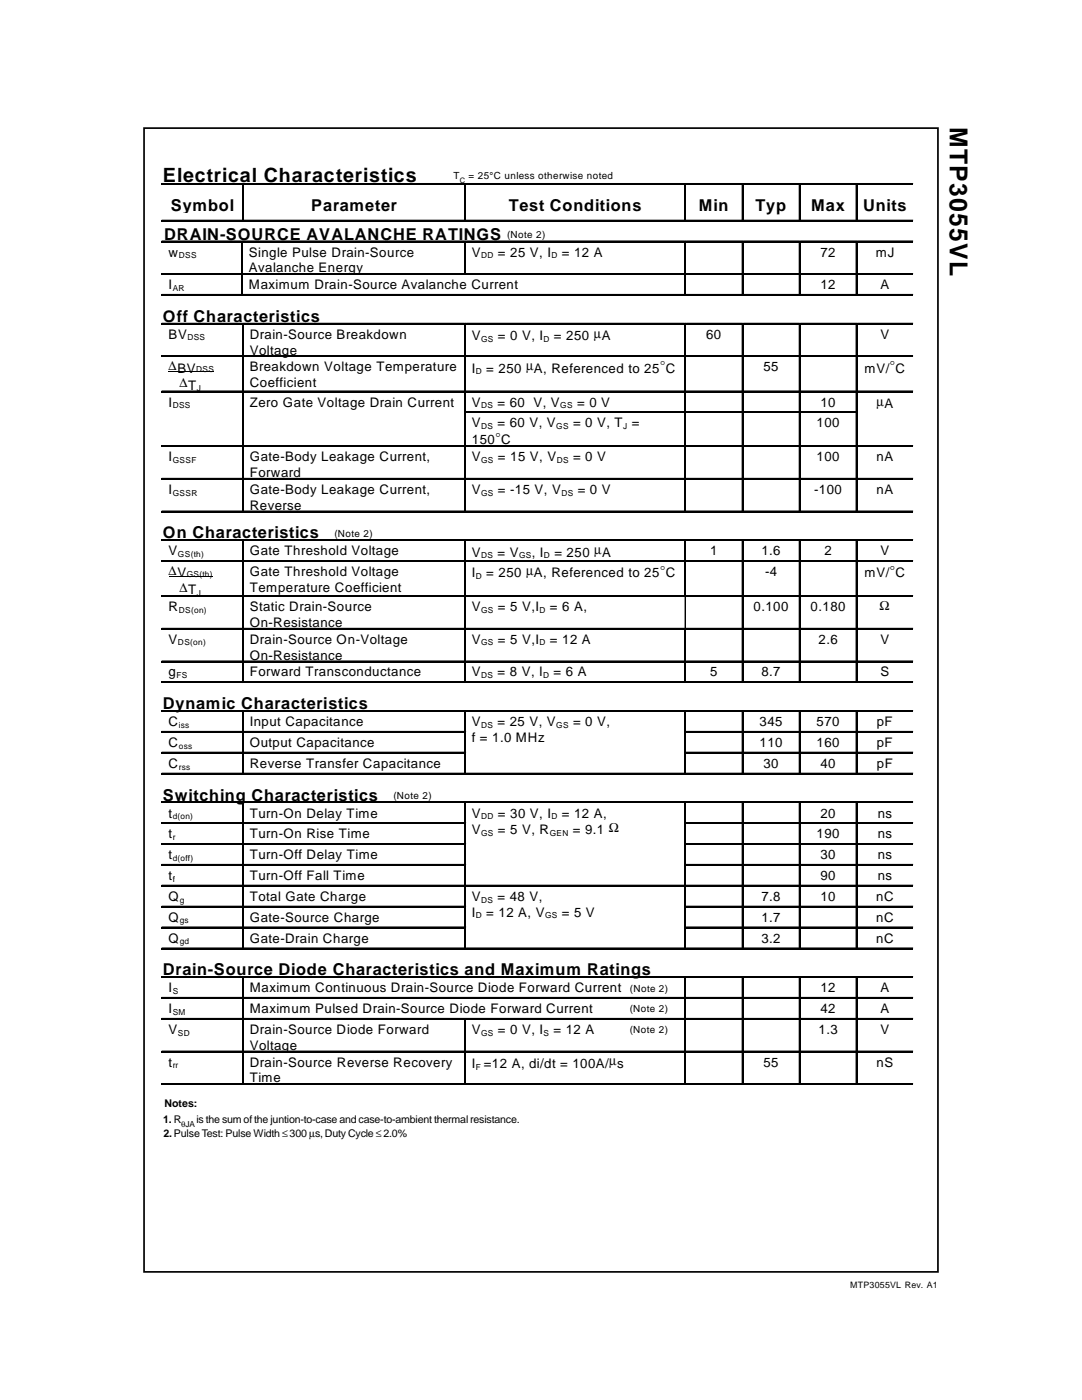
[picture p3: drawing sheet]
<svg xmlns="http://www.w3.org/2000/svg" width="216mm" height="279mm" viewBox="0 0 216 279" stroke-linecap="round" stroke-linejoin="round" font-family="sans-serif">
<defs><g id="words">
<text font-size="4.9" x="189.6" y="25.4" transform="rotate(90 189.6 25.4)">MTP3055VL</text>
<text font-size="3.9" x="32.5" y="36.2">Electrical Characteristics</text>
<g font-size="3.3">
<text x="32.8" y="47.8">DRAIN-SOURCE AVALANCHE RATINGS</text>
<text x="34.1" y="42.1">Symbol</text>
<text x="62.1" y="42.1">Parameter</text>
<text x="101.5" y="42.1">Test Conditions</text>
<text x="139.4" y="42.1">Min</text>
<text x="150.8" y="42.1">Typ</text>
<text x="161.9" y="42.1">Max</text>
<text x="172.2" y="42.1">Units</text>
<text x="32.5" y="64.3">Off Characteristics</text>
<text x="32.5" y="107.4">On Characteristics</text>
<text x="32.5" y="141.6">Dynamic Characteristics</text>
<text x="32.5" y="159.8">Switching Characteristics</text>
<text x="32.5" y="194.6">Drain-Source Diode Characteristics and Maximum Ratings</text>
</g>
<g font-size="2.6">
<text x="33.7" y="51.2">w</text>
<text x="49.7" y="51.2">Single Pulse Drain-Source</text>
<text x="94.1" y="51.2">V</text>
<text x="99.4" y="51.2">= 25 V, I</text>
<text x="112.1" y="51.2">= 12 A</text>
<text x="163.7" y="51.2">72</text>
<text x="174.8" y="51.2">mJ</text>
<text x="33.7" y="57.7">I</text>
<text x="49.7" y="54.4">Avalanche Energy</text>
<text x="49.7" y="57.7">Maximum Drain-Source Avalanche Current</text>
<text x="163.7" y="57.7">12</text>
<text x="175.7" y="57.7">A</text>
<text x="33.7" y="67.6">BV</text>
<text x="49.8" y="67.6">Drain-Source Breakdown</text>
<text x="49.8" y="70.8">Voltage</text>
<text x="94.1" y="67.9">V</text>
<text x="99.4" y="67.9">= 0 V, I</text>
<text x="110.5" y="67.9">= 250 µA</text>
<text x="140.9" y="67.6">60</text>
<text x="175.7" y="67.6">V</text>
<text x="33.7" y="73.9">∆BV</text>
<text x="35.8" y="77.3">∆T</text>
<text x="49.8" y="74.1">Breakdown Voltage Temperature</text>
<text x="49.8" y="77.3">Coefficient</text>
<text x="94.1" y="74.4">I</text>
<text x="97" y="74.4">= 250 µA, Referenced to 25°C</text>
<text x="152.3" y="74.1">55</text>
<text x="172.5" y="74.4">mV/°C</text>
<text x="33.7" y="81.2">I</text>
<text x="49.8" y="81.2">Zero Gate Voltage Drain Current</text>
<text x="94.1" y="81.2">V</text>
<text x="99.3" y="81.2">= 60 V, V</text>
<text x="115.1" y="81.2">= 0 V</text>
<text x="163.7" y="81.2">10</text>
<text x="174.9" y="80.9">µA</text>
<text x="94.1" y="85.3">V</text>
<text x="94.1" y="88.7">150°C</text>
<text x="99.3" y="85.3">= 60 V, V</text>
<text x="114.3" y="85.3">= 0 V, T =</text>
<text x="162.9" y="85.3">100</text>
<text x="33.7" y="92">I</text>
<text x="49.8" y="92">Gate-Body Leakage Current,</text>
<text x="49.8" y="95.2">Forward</text>
<text x="94.1" y="92">V</text>
<text x="99.4" y="92">= 15 V, V</text>
<text x="114.3" y="92">= 0 V</text>
<text x="162.9" y="92">100</text>
<text x="174.9" y="92">nA</text>
<text x="33.7" y="98.6">I</text>
<text x="49.8" y="98.6">Gate-Body Leakage Current,</text>
<text x="49.8" y="101.7">Reverse</text>
<text x="94.1" y="98.6">V</text>
<text x="99.4" y="98.6">= -15 V, V</text>
<text x="115.3" y="98.6">= 0 V</text>
<text x="162.5" y="98.6">-100</text>
<text x="174.9" y="98.6">nA</text>
<text x="33.7" y="110.8">V</text>
<text x="49.8" y="110.8">Gate Threshold Voltage</text>
<text x="94.1" y="111.1">V</text>
<text x="99.3" y="111.1">= V</text>
<text x="106.1" y="111.1">, I</text>
<text x="110.6" y="111.1">= 250 µA</text>
<text x="141.7" y="110.8">1</text>
<text x="151.9" y="110.8">1.6</text>
<text x="164.5" y="110.8">2</text>
<text x="175.7" y="110.8">V</text>
<text x="33.7" y="114.8">∆V</text>
<text x="35.8" y="118.2">∆T</text>
<text x="49.8" y="115">Gate Threshold Voltage</text>
<text x="49.8" y="118.2">Temperature Coefficient</text>
<text x="94.1" y="115.2">I</text>
<text x="97" y="115.2">= 250 µA, Referenced to 25°C</text>
<text x="152.7" y="115">-4</text>
<text x="172.5" y="115.2">mV/°C</text>
<text x="33.7" y="122">R</text>
<text x="49.8" y="122">Static Drain-Source</text>
<text x="49.8" y="125.1">On-Resistance</text>
<text x="94.1" y="122">V</text>
<text x="99.4" y="122">= 5 V,I</text>
<text x="109.7" y="122">= 6 A,</text>
<text x="150.4" y="122">0.100</text>
<text x="161.8" y="122">0.180</text>
<text x="175.5" y="121.8">Ω</text>
<text x="33.7" y="128.5">V</text>
<text x="49.8" y="128.5">Drain-Source On-Voltage</text>
<text x="49.8" y="131.7">On-Resistance</text>
<text x="94.1" y="128.5">V</text>
<text x="99.4" y="128.5">= 5 V,I</text>
<text x="109.7" y="128.5">= 12 A</text>
<text x="163.3" y="128.5">2.6</text>
<text x="175.7" y="128.5">V</text>
<text x="33.7" y="135">g</text>
<text x="49.8" y="135">Forward Transconductance</text>
<text x="94.1" y="135">V</text>
<text x="99.3" y="135">= 8 V, I</text>
<text x="110.4" y="135">= 6 A</text>
<text x="141.7" y="135">5</text>
<text x="151.9" y="135">8.7</text>
<text x="175.7" y="135">S</text>
<text x="33.7" y="144.9">C</text>
<text x="33.7" y="149.1">C</text>
<text x="49.8" y="144.9">Input Capacitance</text>
<text x="49.8" y="149.1">Output Capacitance</text>
<text x="94.1" y="144.9">V</text>
<text x="94.1" y="148">f = 1.0 MHz</text>
<text x="99.3" y="144.9">= 25 V, V</text>
<text x="114.3" y="144.9">= 0 V,</text>
<text x="151.6" y="144.9">345</text>
<text x="151.6" y="149.1">110</text>
<text x="162.9" y="144.9">570</text>
<text x="162.9" y="149.1">160</text>
<text x="175" y="149.1">pF</text>
<text x="175" y="144.9">pF</text>
<text x="33.7" y="153.2">C</text>
<text x="49.8" y="153.2">Reverse Transfer Capacitance</text>
<text x="152.3" y="153.2">30</text>
<text x="163.7" y="153.2">40</text>
<text x="175" y="153.2">pF</text>
<text x="33.7" y="163.2">t</text>
<text x="33.7" y="167.3">t</text>
<text x="49.8" y="163.2">Turn-On Delay Time</text>
<text x="49.8" y="167.3">Turn-On Rise Time</text>
<text x="94.1" y="163.2">V</text>
<text x="94.1" y="166.5">V</text>
<text x="99.4" y="163.2">= 30 V, I</text>
<text x="99.4" y="166.5">= 5 V, R</text>
<text x="112.1" y="163.2">= 12 A,</text>
<text x="114.3" y="166.5">= 9.1 Ω</text>
<text x="162.9" y="167.3">190</text>
<text x="163.7" y="163.2">20</text>
<text x="175.1" y="167.3">ns</text>
<text x="175.1" y="163.2">ns</text>
<text x="33.7" y="171.4">t</text>
<text x="49.8" y="171.4">Turn-Off Delay Time</text>
<text x="163.7" y="171.4">30</text>
<text x="175.1" y="171.4">ns</text>
<text x="33.7" y="175.6">t</text>
<text x="33.7" y="179.8">Q</text>
<text x="49.8" y="175.6">Turn-Off Fall Time</text>
<text x="49.8" y="179.8">Total Gate Charge</text>
<text x="94.1" y="179.8">V</text>
<text x="99.3" y="179.8">= 48 V,</text>
<text x="151.9" y="179.8">7.8</text>
<text x="163.7" y="179.8">10</text>
<text x="163.7" y="175.6">90</text>
<text x="174.8" y="179.8">nC</text>
<text x="175.1" y="175.6">ns</text>
<text x="33.7" y="183.9">Q</text>
<text x="49.8" y="183.9">Gate-Source Charge</text>
<text x="94.1" y="182.9">I</text>
<text x="97" y="182.9">= 12 A, V</text>
<text x="112.1" y="182.9">= 5 V</text>
<text x="151.9" y="183.9">1.7</text>
<text x="174.8" y="183.9">nC</text>
<text x="33.7" y="188.1">Q</text>
<text x="49.8" y="188.1">Gate-Drain Charge</text>
<text x="151.9" y="188.1">3.2</text>
<text x="174.8" y="188.1">nC</text>
<text x="33.7" y="198">I</text>
<text x="33.7" y="202.2">I</text>
<text x="49.8" y="198">Maximum Continuous Drain-Source Diode Forward Current</text>
<text x="49.8" y="202.2">Maximum Pulsed Drain-Source Diode Forward Current</text>
<text x="163.7" y="198">12</text>
<text x="163.7" y="202.2">42</text>
<text x="175.7" y="198">A</text>
<text x="175.7" y="202.2">A</text>
<text x="33.7" y="206.3">V</text>
<text x="49.8" y="206.3">Drain-Source Diode Forward</text>
<text x="49.8" y="209.5">Voltage</text>
<text x="94.1" y="206.3">V</text>
<text x="99.4" y="206.3">= 0 V, I</text>
<text x="110.4" y="206.3">= 12 A</text>
<text x="163.3" y="206.3">1.3</text>
<text x="175.7" y="206.3">V</text>
<text x="33.7" y="212.9">t</text>
<text x="49.8" y="212.9">Drain-Source Reverse Recovery</text>
<text x="94.1" y="213.1">I =12 A, di/dt = 100A/µs</text>
<text x="152.3" y="212.9">55</text>
<text x="174.9" y="212.9">nS</text>
<text x="49.8" y="216">Time</text>
</g>
<g font-size="2.1">
<text x="32.8" y="221">Notes:</text>
<text x="32.6" y="224.1">1. R</text>
<text x="32.6" y="226.9">2. Pulse Test: Pulse Width ≤300 µs, Duty Cycle ≤ 2.0%</text>
<text x="39.2" y="224.1">is the sum of the juntion-to-case and case-to-ambient thermal resistance.</text>
</g>
<g font-size="2">
<text x="90.5" y="35.7">T</text>
<text x="93.5" y="35.7">= 25°C unless otherwise noted</text>
<text x="101.2" y="47.5">(Note 2)</text>
<text x="66.7" y="107.1">(Note 2)</text>
<text x="78.5" y="159.4">(Note 2)</text>
<text x="125.7" y="197.9">(Note 2)</text>
<text x="125.6" y="202.1">(Note 2)</text>
<text x="125.6" y="206.2">(Note 2)</text>
</g>
<text font-size="1.8" x="169.7" y="257">MTP3055VL Rev. A1</text>
<text font-size="1.7" x="36.2" y="225">θJA</text>
<g font-size="1.6">
<text x="35.7" y="51.5">DSS</text>
<text x="96" y="51.5">DD</text>
<text x="110" y="51.5">D</text>
<text x="34.5" y="58">AR</text>
<text x="37.4" y="67.9">DSS</text>
<text x="96" y="68.2">GS</text>
<text x="108.5" y="68.2">D</text>
<text x="39.1" y="74.2">DSS</text>
<text x="95" y="74.7">D</text>
<text x="34.5" y="81.4">DSS</text>
<text x="39.3" y="78.1">J</text>
<text x="96" y="81.4">DS</text>
<text x="111.8" y="81.4">GS</text>
<text x="96" y="85.6">DS</text>
<text x="111" y="85.6">GS</text>
<text x="124.4" y="85.6">J</text>
<text x="34.5" y="92.4">GSSF</text>
<text x="96" y="92.4">GS</text>
<text x="111.1" y="92.4">DS</text>
<text x="34.5" y="98.9">GSSR</text>
<text x="96" y="98.9">GS</text>
<text x="112" y="98.9">DS</text>
<text x="35.5" y="111.2">GS(th)</text>
<text x="96" y="111.4">DS</text>
<text x="103.6" y="111.4">GS</text>
<text x="108.5" y="111.4">D</text>
<text x="37.3" y="115.1">GS(th)</text>
<text x="39.3" y="118.9">J</text>
<text x="95" y="115.6">D</text>
<text x="35.7" y="122.3">DS(on)</text>
<text x="96" y="122.3">GS</text>
<text x="107.7" y="122.3">D</text>
<text x="35.5" y="128.8">DS(on)</text>
<text x="96" y="128.8">GS</text>
<text x="107.7" y="128.8">D</text>
<text x="35.2" y="135.3">FS</text>
<text x="96" y="135.3">DS</text>
<text x="108.4" y="135.3">D</text>
<text x="35.7" y="145.2">iss</text>
<text x="35.7" y="149.4">oss</text>
<text x="96" y="145.2">DS</text>
<text x="111" y="145.2">GS</text>
<text x="35.7" y="153.6">rss</text>
<text x="34.5" y="163.5">d(on)</text>
<text x="34.5" y="167.6">r</text>
<text x="96" y="163.5">DD</text>
<text x="96" y="166.8">GS</text>
<text x="109.7" y="166.8">GEN</text>
<text x="110" y="163.5">D</text>
<text x="34.5" y="171.8">d(off)</text>
<text x="34.5" y="176">f</text>
<text x="35.9" y="180.1">g</text>
<text x="35.9" y="184.3">gs</text>
<text x="95" y="183.3">D</text>
<text x="96" y="180.1">DS</text>
<text x="108.8" y="183.3">GS</text>
<text x="35.9" y="188.5">gd</text>
<text x="34.5" y="198.3">S</text>
<text x="34.5" y="202.5">SM</text>
<text x="35.5" y="206.7">SD</text>
<text x="96" y="206.7">GS</text>
<text x="108.5" y="206.7">S</text>
<text x="34.5" y="213.2">rr</text>
<text x="95" y="213.4">F</text>
</g>
<text font-size="1.5" x="91.8" y="36.5">C</text>
</g></defs>
<path d="M28.7 25.6h158.5v228.2h-158.5z" fill="none" stroke="#000" stroke-width=".34"/>
<g fill="none" stroke="#000" stroke-width=".25">
<path d="M32.3 36.7h16.1M48.6 36.9v7M48.7 36.7h44.1M92.9 36.9v7M93 36.7h43.7M136.8 36.9v7M136.9 36.7h11.2M148.2 36.9v7M148.3 36.7h11.2M159.6 36.9v7M159.7 36.7h11.1M170.9 36.9v7"/>
<path d="M171.1 36.7h11.1M32.3 48.2h16M32.3 54.7h16M32.3 58.9h16M48.4 48.3v6.3M48.4 54.9v3.9M48.5 48.2h44.3M48.5 54.7h44.3M48.5 58.9h88.2M92.9 48.3v6.3M93 48.2h43.7M93 54.7h43.7"/>
<path d="M136.8 48.3v6.3M136.8 54.9v3.9M136.9 48.2h11.2M136.9 54.7h11.2M136.9 58.9h11.2M148.2 48.3v6.3M148.2 54.9v3.9M148.3 48.2h11.2M148.3 54.7h11.2M148.3 58.9h11.2M159.6 48.3v6.3M159.6 54.9v3.9"/>
<path d="M159.7 48.2h11.1M159.7 54.7h11.1M159.7 58.9h11.1M170.9 48.3v6.3M170.9 54.9v3.9M171.1 48.2h11.1M171.1 54.7h11.1M171.1 58.9h11.1M32.3 78.1h16.1M48.6 64.7v6.3M48.6 71.2v6.8M48.6 78.3v3.9"/>
<path d="M48.7 78.1h44.1M92.9 64.7v6.3M92.9 71.2v6.8M92.9 78.3v3.9M93 78.1h43.7M136.8 64.7v6.3M136.8 71.2v6.8M136.8 78.3v3.9M136.9 78.1h11.2M148.2 64.7v6.3M148.2 71.2v6.8M148.2 78.3v3.9"/>
<path d="M148.3 78.1h11.2M159.6 64.7v6.3M159.6 71.2v6.8M159.6 78.3v3.9M159.7 78.1h11.1M170.9 64.7v6.3M170.9 71.2v6.8M170.9 78.3v3.9M171.1 78.1h11.1M48.6 82.4v6.5M48.6 89.2v6.3M48.6 95.7v6.3"/>
<path d="M92.9 82.4v6.5M92.9 89.2v6.3M92.9 95.7v6.3M93 82.3h43.7M136.8 82.4v6.5M136.8 89.2v6.3M136.8 95.7v6.3M136.9 82.3h11.2M148.2 82.4v6.5M148.2 89.2v6.3M148.2 95.7v6.3M148.3 82.3h11.2"/>
<path d="M159.6 82.4v6.5M159.6 89.2v6.3M159.6 95.7v6.3M159.7 82.3h11.1M170.9 82.4v6.5M170.9 89.2v6.3M170.9 95.7v6.3M32.3 107.8h16.1M48.6 107.9v4M48.6 112.1v6.8M48.6 119.1v6.3M48.7 107.8h44.1"/>
<path d="M92.9 107.9v4M92.9 112.1v6.8M92.9 119.1v6.3M93 107.8h43.7M136.8 107.9v4M136.8 112.1v6.8M136.9 107.8h11.2M148.2 107.9v4M148.2 112.1v6.8M148.2 119.1v6.3M148.3 107.8h11.2M159.6 107.9v4"/>
<path d="M159.6 112.1v6.8M159.6 119.1v6.3M159.7 107.8h11.1M170.9 107.9v4M170.9 112.1v6.8M170.9 119.1v6.3M171.1 107.8h11.1M32.3 136.2h16.1M48.6 125.6v6.3M48.6 132.1v4M48.7 136.2h44.1M92.9 125.6v6.3"/>
<path d="M92.9 132.1v4M93 136.2h43.7M136.8 125.6v6.3M136.8 132.1v4M136.9 136.2h11.2M148.2 125.6v6.3M148.2 132.1v4M148.3 136.2h11.2M159.6 125.6v6.3M159.6 132.1v4M159.7 136.2h11.1M170.9 125.6v6.3"/>
<path d="M170.9 132.1v4M171.1 136.2h11.1M32.3 146.1h16.1M32.3 150.2h16.1M48.6 142v4M48.6 146.2v3.9M48.6 150.4v3.9M48.7 146.1h44.1M48.7 150.2h44.1M92.9 142v4M92.9 146.2v3.9M92.9 150.4v3.9"/>
<path d="M136.8 142v4M136.8 146.2v3.9M136.8 150.4v3.9M136.9 146.1h11.2M136.9 150.2h11.2M148.2 142v4M148.2 146.2v3.9M148.2 150.4v3.9M148.3 146.1h11.2M148.3 150.2h11.2M159.6 142v4M159.6 146.2v3.9"/>
<path d="M159.6 150.4v3.9M159.7 146.1h11.1M159.7 150.2h11.1M170.9 142v4M170.9 146.2v3.9M170.9 150.4v3.9M171.1 146.1h11.1M171.1 150.2h11.1M32.3 160.1h16.1M32.3 164.3h16.1M32.3 172.6h16.1M32.3 176.8h16.1"/>
<path d="M48.6 160.3v3.9M48.6 164.4v4M48.6 168.6v3.9M48.6 172.8v3.9M48.6 176.9v3.9M48.7 160.1h44.1M48.7 164.3h44.1M48.7 172.6h44.1M48.7 176.8h44.1M92.9 160.3v3.9M92.9 164.4v4M92.9 168.6v3.9"/>
<path d="M92.9 172.8v3.9M92.9 176.9v3.9M93 160.1h43.7M93 176.8h43.7M136.8 160.3v3.9M136.8 164.4v4M136.8 168.6v3.9M136.8 172.8v3.9M136.8 176.9v3.9M136.9 160.1h11.2M136.9 164.3h11.2M136.9 172.6h11.2"/>
<path d="M136.9 176.8h11.2M148.2 160.3v3.9M148.2 164.4v4M148.2 168.6v3.9M148.2 172.8v3.9M148.2 176.9v3.9M148.3 160.1h11.2M148.3 164.3h11.2M148.3 172.6h11.2M148.3 176.8h11.2M159.6 160.3v3.9M159.6 164.4v4"/>
<path d="M159.6 168.6v3.9M159.6 172.8v3.9M159.6 176.9v3.9M159.7 160.1h11.1M159.7 164.3h11.1M159.7 172.6h11.1M159.7 176.8h11.1M170.9 160.3v3.9M170.9 164.4v4M170.9 168.6v3.9M170.9 172.8v3.9M170.9 176.9v3.9"/>
<path d="M171.1 160.1h11.1M171.1 164.3h11.1M171.1 172.6h11.1M171.1 176.8h11.1M32.3 185.1h16.1M32.3 195h16.1M32.3 199.2h16.1M48.6 181.1v3.9M48.6 185.3v3.9M48.6 195.2v3.9M48.6 199.3v3.9M48.7 185.1h44.1"/>
<path d="M48.7 195h88M48.7 199.2h88M92.9 181.1v3.9M92.9 185.3v3.9M136.8 181.1v3.9M136.8 185.3v3.9M136.8 195.2v3.9M136.8 199.3v3.9M136.9 185.1h11.2M136.9 195h11.2M136.9 199.2h11.2M148.2 181.1v3.9"/>
<path d="M148.2 185.3v3.9M148.2 195.2v3.9M148.2 199.3v3.9M148.3 185.1h11.2M148.3 195h11.2M148.3 199.2h11.2M159.6 181.1v3.9M159.6 185.3v3.9M159.6 195.2v3.9M159.6 199.3v3.9M159.7 185.1h11.1M159.7 195h11.1"/>
<path d="M159.7 199.2h11.1M170.9 181.1v3.9M170.9 185.3v3.9M170.9 195.2v3.9M170.9 199.3v3.9M171.1 185.1h11.1M171.1 195h11.1M171.1 199.2h11.1M48.6 203.5v6.3M48.6 210v6.3M92.9 203.5v6.3M92.9 210v6.3"/>
<path d="M136.8 203.5v6.3M136.8 210v6.3M148.2 203.5v6.3M148.2 210v6.3M159.6 203.5v6.3M159.6 210v6.3M170.9 203.5v6.3M170.9 210v6.3"/>
</g>
<g fill="none" stroke="#000" stroke-width=".2">
<path d="M32.3 36.6h149.9M48.4 36.6v7.6M92.8 36.6v7.6M136.7 36.6v7.6M148.1 36.6v7.6M159.5 36.6v7.6M170.8 36.6v7.6M32.3 43.9h149.9M32.3 48.1h149.9M32.3 54.6h149.9M32.3 58.8h149.9M48.3 48.1v10.9"/>
<path d="M92.8 48.1v6.8M136.7 48.1v10.9M148.1 48.1v10.9M159.5 48.1v10.9M170.8 48.1v10.9M32.3 64.5h149.9M32.3 71h149.9M32.3 78h149.9M33.7 74.2h9M48.4 64.5v37.7M92.8 64.5v37.7M136.7 64.5v37.7"/>
<path d="M148.1 64.5v37.7M159.5 64.5v37.7M170.8 64.5v37.7M32.3 88.9h149.9M32.3 95.5h149.9M48.4 82.2h.3M92.8 82.2h78.3M32.3 102h149.9M32.3 107.7h149.9M32.3 111.9h149.9M32.3 118.9h149.9M33.7 115.1h8.7"/>
<path d="M48.4 107.7v28.6M92.8 107.7v28.6M136.7 107.7v11.4M136.7 119.1v6.3M136.8 119.1v6.3M136.9 118.9v.2M148.1 107.7v28.6M159.5 107.7v28.6M170.8 107.7v28.6M32.3 125.4h149.9M32.3 131.9h149.9M32.3 136.1h149.9"/>
<path d="M136.7 125.4v10.9M136.9 125.4v.2M32.3 141.8h149.9M32.3 146h60.7M32.3 150.1h60.7M32.3 154.3h149.9M48.4 141.8v12.7M92.8 141.8v12.7M136.7 141.8v12.7M136.7 146h45.5M136.7 150.1h45.5M148.1 141.8v12.7"/>
<path d="M159.5 141.8v12.7M170.8 141.8v12.7M32.3 160h149.9M32.3 164.2h60.7M32.3 168.4h60.7M32.3 172.5h60.7M32.3 176.7h149.9M48.4 160v29.4M92.8 160v29.4M136.7 160v29.4M136.7 164.2h45.5M136.7 168.4h45.5"/>
<path d="M136.7 172.5h45.5M148.1 160v29.4M159.5 160v29.4M170.8 160v29.4M32.3 180.8h60.7M32.3 185h60.7M32.3 189.2h149.9M32.3 194.9h149.9M32.3 199.1h149.9M48.4 194.9v21.6M136.7 194.9v21.6M136.7 180.8h45.5"/>
<path d="M136.7 185h45.5M148.1 194.9v21.6M159.5 194.9v21.6M170.8 194.9v21.6M32.3 203.2h149.9M32.3 209.8h149.9M32.3 216.3h149.9M92.8 203.2v13.3"/>
</g>
<g fill="#000">
<path d="M48.4 36.6h.3v.3h-.3zM92.8 36.6h.2v.3h-.2zM136.7 36.6h.2v.3h-.2zM148.1 36.6h.2v.3h-.2zM159.5 36.6h.2v.3h-.2zM170.8 36.6h.3v.3h-.3zM48.3 48.1h.2v.2h-.2zM48.3 54.6h.2v.3h-.2zM48.3 58.8h.2v.2h-.2zM48.4 43.9h.3v.3h-.3zM92.8 43.9h.2v.3h-.2zM92.8 48.1h.2v.2h-.2z"/>
<path d="M92.8 54.6h.2v.3h-.2zM136.7 43.9h.2v.3h-.2zM136.7 48.1h.2v.2h-.2zM136.7 54.6h.2v.3h-.2zM136.7 58.8h.2v.2h-.2zM148.1 43.9h.2v.3h-.2zM148.1 48.1h.2v.2h-.2zM148.1 54.6h.2v.3h-.2zM148.1 58.8h.2v.2h-.2zM159.5 43.9h.2v.3h-.2zM159.5 48.1h.2v.2h-.2zM159.5 54.6h.2v.3h-.2z"/>
<path d="M159.5 58.8h.2v.2h-.2zM170.8 43.9h.3v.3h-.3zM170.8 48.1h.3v.2h-.3zM170.8 54.6h.3v.3h-.3zM170.8 58.8h.3v.2h-.3zM48.4 64.5h.3v.2h-.3zM48.4 71h.3v.2h-.3zM48.4 78h.3v.3h-.3zM92.8 64.5h.2v.2h-.2zM92.8 71h.2v.2h-.2zM92.8 78h.2v.3h-.2zM136.7 64.5h.2v.2h-.2z"/>
<path d="M136.7 71h.2v.2h-.2zM136.7 78h.2v.3h-.2zM148.1 64.5h.2v.2h-.2zM148.1 71h.2v.2h-.2zM148.1 78h.2v.3h-.2zM159.5 64.5h.2v.2h-.2zM159.5 71h.2v.2h-.2zM159.5 78h.2v.3h-.2zM170.8 64.5h.3v.2h-.3zM170.8 71h.3v.2h-.3zM170.8 78h.3v.3h-.3zM48.4 82.2h.3v.2h-.3z"/>
<path d="M48.4 88.9h.3v.3h-.3zM48.4 95.5h.3v.2h-.3zM92.8 82.2h.2v.2h-.2zM92.8 88.9h.2v.3h-.2zM92.8 95.5h.2v.2h-.2zM136.7 82.2h.2v.2h-.2zM136.7 88.9h.2v.3h-.2zM136.7 95.5h.2v.2h-.2zM148.1 82.2h.2v.2h-.2zM148.1 88.9h.2v.3h-.2zM148.1 95.5h.2v.2h-.2zM159.5 82.2h.2v.2h-.2z"/>
<path d="M159.5 88.9h.2v.3h-.2zM159.5 95.5h.2v.2h-.2zM170.8 82.2h.3v.2h-.3zM170.8 88.9h.3v.3h-.3zM170.8 95.5h.3v.2h-.3zM48.4 102h.3v.2h-.3zM48.4 107.7h.3v.2h-.3zM48.4 111.9h.3v.2h-.3zM48.4 118.9h.3v.2h-.3zM92.8 102h.2v.2h-.2zM92.8 107.7h.2v.2h-.2zM92.8 111.9h.2v.2h-.2z"/>
<path d="M92.8 118.9h.2v.2h-.2zM136.7 102h.2v.2h-.2zM136.7 107.7h.2v.2h-.2zM136.7 111.9h.2v.2h-.2zM136.7 118.9h.2v.2h-.2zM136.9 118.9h.3v.2h-.3zM148.1 102h.2v.2h-.2zM148.1 107.7h.2v.2h-.2zM148.1 111.9h.2v.2h-.2zM148.1 118.9h.2v.2h-.2zM159.5 102h.2v.2h-.2zM159.5 107.7h.2v.2h-.2z"/>
<path d="M159.5 111.9h.2v.2h-.2zM159.5 118.9h.2v.2h-.2zM170.8 102h.3v.2h-.3zM170.8 107.7h.3v.2h-.3zM170.8 111.9h.3v.2h-.3zM170.8 118.9h.3v.2h-.3zM48.4 125.4h.3v.2h-.3zM48.4 131.9h.3v.2h-.3zM48.4 136.1h.3v.2h-.3zM92.8 125.4h.2v.2h-.2zM92.8 131.9h.2v.2h-.2zM92.8 136.1h.2v.2h-.2z"/>
<path d="M136.7 125.4h.2v.2h-.2zM136.7 131.9h.2v.2h-.2zM136.7 136.1h.2v.2h-.2zM136.9 125.4h.3v.2h-.3zM148.1 125.4h.2v.2h-.2zM148.1 131.9h.2v.2h-.2zM148.1 136.1h.2v.2h-.2zM159.5 125.4h.2v.2h-.2zM159.5 131.9h.2v.2h-.2zM159.5 136.1h.2v.2h-.2zM170.8 125.4h.3v.2h-.3zM170.8 131.9h.3v.2h-.3z"/>
<path d="M170.8 136.1h.3v.2h-.3zM48.4 141.8h.3v.2h-.3zM48.4 146h.3v.2h-.3zM48.4 150.1h.3v.3h-.3zM48.4 154.3h.3v.2h-.3zM92.8 141.8h.2v.2h-.2zM92.8 146h.2v.2h-.2zM92.8 150.1h.2v.3h-.2zM92.8 154.3h.2v.2h-.2zM136.7 141.8h.2v.2h-.2zM136.7 146h.2v.2h-.2zM136.7 150.1h.2v.3h-.2z"/>
<path d="M136.7 154.3h.2v.2h-.2zM148.1 141.8h.2v.2h-.2zM148.1 146h.2v.2h-.2zM148.1 150.1h.2v.3h-.2zM148.1 154.3h.2v.2h-.2zM159.5 141.8h.2v.2h-.2zM159.5 146h.2v.2h-.2zM159.5 150.1h.2v.3h-.2zM159.5 154.3h.2v.2h-.2zM170.8 141.8h.3v.2h-.3zM170.8 146h.3v.2h-.3zM170.8 150.1h.3v.3h-.3z"/>
<path d="M170.8 154.3h.3v.2h-.3zM48.4 160h.3v.3h-.3zM48.4 164.2h.3v.2h-.3zM48.4 168.4h.3v.2h-.3zM48.4 172.5h.3v.3h-.3zM48.4 176.7h.3v.2h-.3zM92.8 160h.2v.3h-.2zM92.8 164.2h.2v.2h-.2zM92.8 168.4h.2v.2h-.2zM92.8 172.5h.2v.3h-.2zM92.8 176.7h.2v.2h-.2zM136.7 160h.2v.3h-.2z"/>
<path d="M136.7 164.2h.2v.2h-.2zM136.7 168.4h.2v.2h-.2zM136.7 172.5h.2v.3h-.2zM136.7 176.7h.2v.2h-.2zM148.1 160h.2v.3h-.2zM148.1 164.2h.2v.2h-.2zM148.1 168.4h.2v.2h-.2zM148.1 172.5h.2v.3h-.2zM148.1 176.7h.2v.2h-.2zM159.5 160h.2v.3h-.2zM159.5 164.2h.2v.2h-.2zM159.5 168.4h.2v.2h-.2z"/>
<path d="M159.5 172.5h.2v.3h-.2zM159.5 176.7h.2v.2h-.2zM170.8 160h.3v.3h-.3zM170.8 164.2h.3v.2h-.3zM170.8 168.4h.3v.2h-.3zM170.8 172.5h.3v.3h-.3zM170.8 176.7h.3v.2h-.3zM48.4 180.8h.3v.3h-.3zM48.4 185h.3v.3h-.3zM48.4 189.2h.3v.2h-.3zM48.4 194.9h.3v.3h-.3zM48.4 199.1h.3v.2h-.3z"/>
<path d="M92.8 180.8h.2v.3h-.2zM92.8 185h.2v.3h-.2zM92.8 189.2h.2v.2h-.2zM136.7 180.8h.2v.3h-.2zM136.7 185h.2v.3h-.2zM136.7 189.2h.2v.2h-.2zM136.7 194.9h.2v.3h-.2zM136.7 199.1h.2v.2h-.2zM148.1 180.8h.2v.3h-.2zM148.1 185h.2v.3h-.2zM148.1 189.2h.2v.2h-.2zM148.1 194.9h.2v.3h-.2z"/>
<path d="M148.1 199.1h.2v.2h-.2zM159.5 180.8h.2v.3h-.2zM159.5 185h.2v.3h-.2zM159.5 189.2h.2v.2h-.2zM159.5 194.9h.2v.3h-.2zM159.5 199.1h.2v.2h-.2zM170.8 180.8h.3v.3h-.3zM170.8 185h.3v.3h-.3zM170.8 189.2h.3v.2h-.3zM170.8 194.9h.3v.3h-.3zM170.8 199.1h.3v.2h-.3zM48.4 203.2h.3v.3h-.3z"/>
<path d="M48.4 209.8h.3v.2h-.3zM48.4 216.3h.3v.2h-.3zM92.8 203.2h.2v.3h-.2zM92.8 209.8h.2v.2h-.2zM92.8 216.3h.2v.2h-.2zM136.7 203.2h.2v.3h-.2zM136.7 209.8h.2v.2h-.2zM136.7 216.3h.2v.2h-.2zM148.1 203.2h.2v.3h-.2zM148.1 209.8h.2v.2h-.2zM148.1 216.3h.2v.2h-.2zM159.5 203.2h.2v.3h-.2z"/>
<path d="M159.5 209.8h.2v.2h-.2zM159.5 216.3h.2v.2h-.2zM170.8 203.2h.3v.3h-.3zM170.8 209.8h.3v.2h-.3zM170.8 216.3h.3v.2h-.3z"/>
</g>
<g fill="none" stroke="#000" stroke-width=".21">
<path d="M32.3 44h16.1M48.7 44h44.1M93 44h43.7M136.9 44h11.2M148.3 44h11.2M159.7 44h11.1M171.1 44h11.1M32.3 64.6h16.1M32.3 71.1h16.1M48.7 64.6h44.1M48.7 71.1h44.1M93 64.6h43.7"/>
<path d="M93 71.1h43.7M136.9 64.6h11.2M136.9 71.1h11.2M148.3 64.6h11.2M148.3 71.1h11.2M159.7 64.6h11.1M159.7 71.1h11.1M171.1 64.6h11.1M171.1 71.1h11.1M32.3 89h16.1M32.3 95.6h16.1M48.7 89h44.1"/>
<path d="M48.7 95.6h44.1M93 89h43.7M93 95.6h43.7M136.9 89h11.2M136.9 95.6h11.2M148.3 89h11.2M148.3 95.6h11.2M159.7 89h11.1M159.7 95.6h11.1M171.1 89h11.1M171.1 95.6h11.1M32.3 102.1h16.1"/>
<path d="M32.3 112h16.1M32.3 119h16.1M48.7 102.1h44.1M48.7 112h44.1M48.7 119h44.1M93 102.1h43.7M93 112h43.7M93 119h43.7M136.9 102.1h11.2M136.9 112h11.2M137.2 119h10.9M148.3 102.1h11.2"/>
<path d="M148.3 112h11.2M148.3 119h11.2M159.7 102.1h11.1M159.7 112h11.1M159.7 119h11.1M171.1 102.1h11.1M171.1 112h11.1M171.1 119h11.1M32.3 125.5h16.1M32.3 132h16.1M48.7 125.5h44.1M48.7 132h44.1"/>
<path d="M93 125.5h43.7M93 132h43.7M136.9 132h11.2M137.2 125.5h10.9M148.3 125.5h11.2M148.3 132h11.2M159.7 125.5h11.1M159.7 132h11.1M171.1 125.5h11.1M171.1 132h11.1M32.3 141.9h16.1M32.3 154.4h16.1"/>
<path d="M48.7 141.9h44.1M48.7 154.4h44.1M93 141.9h43.7M93 154.4h43.7M136.9 141.9h11.2M136.9 154.4h11.2M148.3 141.9h11.2M148.3 154.4h11.2M159.7 141.9h11.1M159.7 154.4h11.1M171.1 141.9h11.1M171.1 154.4h11.1"/>
<path d="M32.3 168.5h16.1M48.7 168.5h44.1M136.9 168.5h11.2M148.3 168.5h11.2M159.7 168.5h11.1M171.1 168.5h11.1M32.3 181h16.1M32.3 189.3h16.1M48.7 181h44.1M48.7 189.3h44.1M93 189.3h43.7M136.9 181h11.2"/>
<path d="M136.9 189.3h11.2M148.3 181h11.2M148.3 189.3h11.2M159.7 181h11.1M159.7 189.3h11.1M171.1 181h11.1M171.1 189.3h11.1M32.3 203.3h16.1M32.3 209.9h16.1M32.3 216.4h16.1M48.7 203.3h44.1M48.7 209.9h44.1"/>
<path d="M48.7 216.4h44.1M93 203.3h43.7M93 209.9h43.7M93 216.4h43.7M136.9 203.3h11.2M136.9 209.9h11.2M136.9 216.4h11.2M148.3 203.3h11.2M148.3 209.9h11.2M148.3 216.4h11.2M159.7 203.3h11.1M159.7 209.9h11.1"/>
<path d="M159.7 216.4h11.1M171.1 203.3h11.1M171.1 209.9h11.1M171.1 216.4h11.1"/>
</g>
<use href="#words"/>
</svg>
